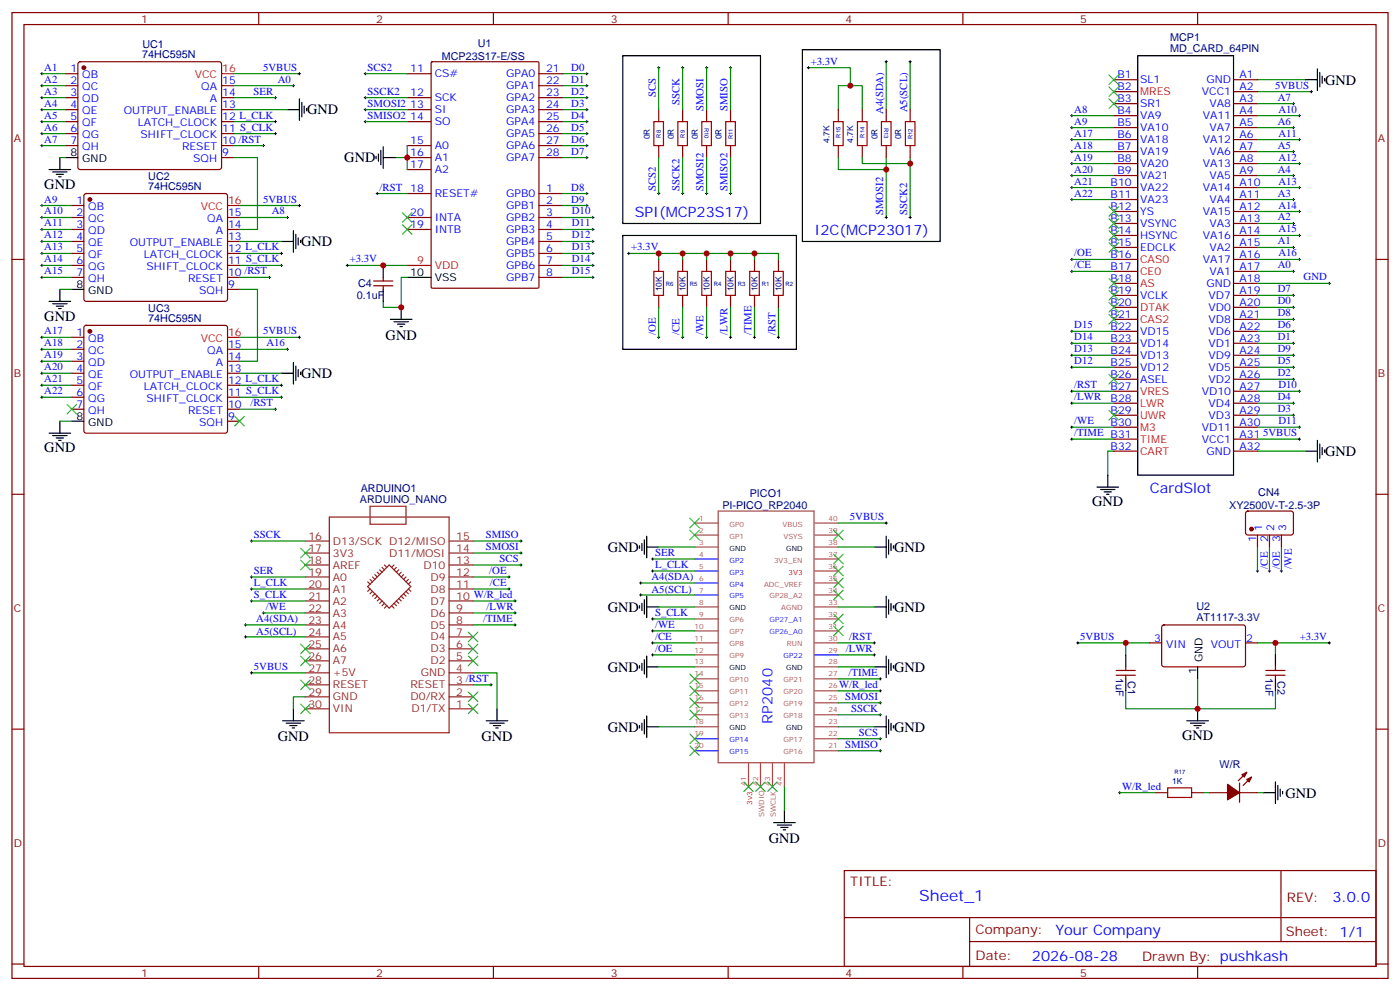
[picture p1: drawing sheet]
<svg xmlns="http://www.w3.org/2000/svg" width="412mm" height="292mm" viewBox="0 0 412 292" stroke-linecap="round" stroke-linejoin="round" font-family="sans-serif">
<defs><g id="words">
<text font-size="4.6" fill="#00f" x="270.8" y="265.3">Sheet_1</text>
<g font-size="4.2">
<text x="390.3" y="24.9">GND</text>
<text x="90.5" y="33.6">GND</text>
<text x="101.4" y="47.8">GND</text>
<text x="13.1" y="55.6">GND</text>
<text x="88.7" y="72.5">GND</text>
<text x="13.1" y="94.4">GND</text>
<text x="113.6" y="100">GND</text>
<text x="88.7" y="111.3">GND</text>
<text x="13.1" y="133.2">GND</text>
<text x="390.3" y="134.2">GND</text>
<text x="321.7" y="149">GND</text>
<text x="179" y="162.5">GND</text>
<text x="263.3" y="162.5">GND</text>
<text x="179" y="180.1">GND</text>
<text x="263.3" y="180.1">GND</text>
<text x="179" y="197.8">GND</text>
<text x="263.3" y="197.8">GND</text>
<text x="179" y="215.4">GND</text>
<text x="263.3" y="215.4">GND</text>
<text x="81.8" y="218.3">GND</text>
<text x="141.8" y="218.3">GND</text>
<text x="348.2" y="217.8">GND</text>
<text x="378.7" y="235">GND</text>
<text x="226.5" y="248.3">GND</text>
</g>
<g font-size="4.2" fill="#00f">
<text x="187" y="64">SPI(MCP23S17)</text>
<text x="239.9" y="69.3">I2C(MCP23017)</text>
<text x="338.7" y="145.2">CardSlot</text>
<text x="392.5" y="265.6">3.0.0</text>
<text x="310.9" y="275.1">Your Company</text>
<text x="304" y="282.9">2026-08-28</text>
</g>
<text font-size="4.2" fill="#03f" x="227.6" y="213" transform="rotate(-90 227.6 213)">RP2040</text>
<g font-size="3.9" fill="#800">
<text x="250.5" y="260.9">TITLE:</text>
<text x="379.1" y="265.6">REV:</text>
<text x="287.4" y="275.1">Company:</text>
<text x="378.7" y="275.7">Sheet: 1/1</text>
<text x="287.4" y="282.8">Date:</text>
<text x="336.4" y="282.8">Drawn By: pushkash</text>
</g>
<g font-size="3.2" fill="#800">
<text x="41.6" y="6.7">1</text>
<text x="110.8" y="6.7">2</text>
<text x="179.9" y="6.7">3</text>
<text x="249.1" y="6.7">4</text>
<text x="318.2" y="6.7">5</text>
<text x="4.1" y="41.8">A</text>
<text x="405.9" y="41.8">A</text>
<text x="4.1" y="110.9">B</text>
<text x="405.9" y="110.9">B</text>
<text x="4.1" y="180.1">C</text>
<text x="405.9" y="180.1">C</text>
<text x="4.1" y="249.2">D</text>
<text x="405.9" y="249.2">D</text>
<text x="41.6" y="287.5">1</text>
<text x="110.8" y="287.5">2</text>
<text x="179.9" y="287.5">3</text>
<text x="249.1" y="287.5">4</text>
<text x="318.2" y="287.5">5</text>
</g>
<g font-size="3.2" fill="#000080">
<text x="41.9" y="17.1">74HC595N</text>
<text x="41.9" y="14.1">UC1</text>
<text x="130.1" y="17.5">MCP23S17-E/SS</text>
<text x="140.8" y="13.9">U1</text>
<text x="344.7" y="15.3">MD_CARD_64PIN</text>
<text x="344.7" y="12.1">MCP1</text>
<text x="43.7" y="52.9">UC2</text>
<text x="43.7" y="55.9">74HC595N</text>
<text x="105.1" y="88.1">0.1uF</text>
<text x="105.5" y="84.6">C4</text>
<text x="43.7" y="94.7">74HC595N</text>
<text x="43.7" y="91.7">UC3</text>
<text x="106" y="148">ARDUINO_NANO</text>
<text x="106.3" y="144.8">ARDUINO1</text>
<text x="212.8" y="149.8">PI-PICO_RP2040</text>
<text x="220.8" y="146.3">PICO1</text>
<text x="362.1" y="149.8">XY2500V-T-2.5-3P</text>
<text x="370.7" y="146.1">CN4</text>
<text x="352.4" y="179.6">U2</text>
<text x="352.4" y="182.9">AT1117-3.3V</text>
<text x="328.7" y="199.6" transform="rotate(90 328.7 199.6)">1uF</text>
<text x="332.2" y="200.5" transform="rotate(90 332.2 200.5)">C1</text>
<text x="372.8" y="199.6" transform="rotate(90 372.8 199.6)">1uF</text>
<text x="376.3" y="200.5" transform="rotate(90 376.3 200.5)">C2</text>
<text x="359.3" y="226">W/R</text>
</g>
<g font-size="3.2" fill="#00f">
<text x="13.1" y="20.8">A1</text>
<text x="20.7" y="21.3">1</text>
<text x="24.2" y="23.1">QB</text>
<text x="77.5" y="20.8">5VBUS</text>
<text x="108.3" y="20.8">SCS2</text>
<text x="120.9" y="21.3">11</text>
<text x="128.1" y="22.8">CS#</text>
<text x="149.1" y="22.8">GPA0</text>
<text x="160.9" y="21.3">21</text>
<text x="168.3" y="20.8">D0</text>
<text x="238.8" y="19.1">+3.3V</text>
<text x="329.2" y="23.1">B1</text>
<text x="365.1" y="23.1">A1</text>
<text x="13.1" y="24.3">A2</text>
<text x="13.1" y="27.9">A3</text>
<text x="20.7" y="24.9">2</text>
<text x="20.7" y="28.4">3</text>
<text x="24.2" y="26.6">QC</text>
<text x="59.3" y="26.6">QA</text>
<text x="65.4" y="28.4">14</text>
<text x="65.4" y="24.9">15</text>
<text x="74.7" y="27.9">SER</text>
<text x="81.9" y="24.3">A0</text>
<text x="108.3" y="27.9">SSCK2</text>
<text x="120.9" y="28.4">12</text>
<text x="128.1" y="29.8">SCK</text>
<text x="149.1" y="26.3">GPA1</text>
<text x="149.1" y="29.8">GPA2</text>
<text x="160.9" y="24.9">22</text>
<text x="160.9" y="28.4">23</text>
<text x="168.3" y="24.3">D1</text>
<text x="168.3" y="27.9">D2</text>
<text x="193.1" y="28.7" transform="rotate(-90 193.1 28.7)">SCS</text>
<text x="329.2" y="26.6">B2</text>
<text x="335.8" y="24.5">SL1</text>
<text x="354" y="28">VCC1</text>
<text x="355.4" y="24.5">GND</text>
<text x="365.1" y="26.6">A2</text>
<text x="375.6" y="26.1">5VBUS</text>
<text x="376.4" y="29.6">A7</text>
<text x="13.1" y="31.4">A4</text>
<text x="13.1" y="34.9">A5</text>
<text x="20.7" y="31.9">4</text>
<text x="20.7" y="35.5">5</text>
<text x="24.2" y="30.2">QD</text>
<text x="24.2" y="33.7">QE</text>
<text x="36.5" y="33.7">OUTPUT_ENABLE</text>
<text x="61.8" y="30.2">A</text>
<text x="65.4" y="35.5">12 L_CLK</text>
<text x="65.4" y="31.9">13</text>
<text x="108.3" y="31.4">SMOSI2</text>
<text x="108.3" y="34.9">SMISO2</text>
<text x="120.9" y="31.9">13</text>
<text x="120.9" y="35.5">14</text>
<text x="128.1" y="33.3">SI</text>
<text x="149.1" y="33.3">GPA3</text>
<text x="160.9" y="31.9">24</text>
<text x="160.9" y="35.5">25</text>
<text x="168.3" y="31.4">D3</text>
<text x="168.3" y="34.9">D4</text>
<text x="200.2" y="31" transform="rotate(-90 200.2 31)">SSCK</text>
<text x="207.3" y="32.8" transform="rotate(-90 207.3 32.8)">SMOSI</text>
<text x="214.3" y="32.8" transform="rotate(-90 214.3 32.8)">SMISO</text>
<text x="260.2" y="33.6" transform="rotate(-90 260.2 33.6)">A4(SDA)</text>
<text x="267.2" y="33.1" transform="rotate(-90 267.2 33.1)">A5(SCL)</text>
<text x="316.4" y="33.2">A8</text>
<text x="329.2" y="30.2">B3</text>
<text x="329.2" y="33.7">B4</text>
<text x="335.8" y="31.6">SR1</text>
<text x="335.8" y="35.1">VA9</text>
<text x="354.3" y="35.1">VA11</text>
<text x="356.3" y="31.6">VA8</text>
<text x="365.1" y="33.7">A4</text>
<text x="365.1" y="30.2">A3</text>
<text x="376.6" y="33.2">A10</text>
<text x="13.1" y="38.5">A6</text>
<text x="13.1" y="42">A7</text>
<text x="20.7" y="39">6</text>
<text x="24.2" y="37.2">QF</text>
<text x="24.2" y="40.7">QG</text>
<text x="40.6" y="37.2">LATCH_CLOCK</text>
<text x="41.4" y="40.7">SHIFT_CLOCK</text>
<text x="65.4" y="39">11 S_CLK</text>
<text x="128.1" y="36.9">SO</text>
<text x="149.1" y="36.9">GPA4</text>
<text x="149.1" y="40.4">GPA5</text>
<text x="160.9" y="39">26</text>
<text x="168.3" y="38.5">D5</text>
<text x="168.3" y="42">D6</text>
<text x="316.4" y="40.2">A17</text>
<text x="316.4" y="36.7">A9</text>
<text x="329.2" y="37.2">B5</text>
<text x="329.2" y="40.7">B6</text>
<text x="335.8" y="38.6">VA10</text>
<text x="356.3" y="38.6">VA7</text>
<text x="365.1" y="40.7">A6</text>
<text x="365.1" y="37.2">A5</text>
<text x="376.4" y="36.7">A6</text>
<text x="376.6" y="40.2">A11</text>
<text x="20.7" y="42.5">7</text>
<text x="24.2" y="44.3">QH</text>
<text x="53.6" y="44.3">RESET</text>
<text x="56.9" y="47.8">SQH</text>
<text x="65.4" y="46">9</text>
<text x="65.4" y="42.5">10 /RST</text>
<text x="120.9" y="42.5">15</text>
<text x="120.9" y="46">16</text>
<text x="128.1" y="43.9">A0</text>
<text x="128.1" y="47.4">A1</text>
<text x="149.1" y="43.9">GPA6</text>
<text x="149.1" y="47.4">GPA7</text>
<text x="160.9" y="42.5">27</text>
<text x="160.9" y="46">28</text>
<text x="168.3" y="45.5">D7</text>
<text x="316.4" y="47.3">A19</text>
<text x="316.4" y="43.7">A18</text>
<text x="329.2" y="44.3">B7</text>
<text x="329.2" y="47.8">B8</text>
<text x="335.8" y="42.2">VA18</text>
<text x="335.8" y="45.7">VA19</text>
<text x="354.3" y="42.2">VA12</text>
<text x="356.3" y="45.7">VA6</text>
<text x="365.1" y="47.8">A8</text>
<text x="365.1" y="44.3">A7</text>
<text x="376.4" y="43.7">A5</text>
<text x="376.6" y="47.3">A12</text>
<text x="120.9" y="49.6">17</text>
<text x="128.1" y="51">A2</text>
<text x="316.4" y="50.8">A20</text>
<text x="329.2" y="51.3">B9</text>
<text x="335.8" y="49.2">VA20</text>
<text x="335.8" y="52.7">VA21</text>
<text x="354.3" y="49.2">VA13</text>
<text x="356.3" y="52.7">VA5</text>
<text x="365.1" y="51.3">A9</text>
<text x="376.4" y="50.8">A4</text>
<text x="13.1" y="59.6">A9</text>
<text x="77.5" y="59.6">5VBUS</text>
<text x="111.8" y="56.1">/RST</text>
<text x="120.9" y="56.6">18</text>
<text x="128.1" y="58">RESET#</text>
<text x="149.1" y="58">GPB0</text>
<text x="160.9" y="56.6">1</text>
<text x="168.3" y="56.1">D8</text>
<text x="168.3" y="59.6">D9</text>
<text x="193.1" y="56.3" transform="rotate(-90 193.1 56.3)">SCS2</text>
<text x="200.2" y="56.3" transform="rotate(-90 200.2 56.3)">SSCK2</text>
<text x="207.3" y="56.3" transform="rotate(-90 207.3 56.3)">SMOSI2</text>
<text x="214.3" y="56.3" transform="rotate(-90 214.3 56.3)">SMISO2</text>
<text x="316.4" y="54.3">A21</text>
<text x="316.4" y="57.9">A22</text>
<text x="327.2" y="54.9">B10</text>
<text x="327.2" y="58.4">B11</text>
<text x="335.8" y="56.3">VA22</text>
<text x="335.8" y="59.8">VA23</text>
<text x="354.3" y="56.3">VA14</text>
<text x="356.3" y="59.8">VA4</text>
<text x="365.1" y="58.4">A11</text>
<text x="365.1" y="54.9">A10</text>
<text x="376.4" y="57.9">A3</text>
<text x="376.6" y="54.3">A13</text>
<text x="13.1" y="63.1">A10</text>
<text x="22.5" y="60.1">1</text>
<text x="22.5" y="63.7">2</text>
<text x="26" y="61.9">QB</text>
<text x="26" y="65.4">QC</text>
<text x="61.1" y="65.4">QA</text>
<text x="67.2" y="63.7">15</text>
<text x="80.1" y="63.1">A8</text>
<text x="120.9" y="63.7">20</text>
<text x="128.1" y="65.1">INTA</text>
<text x="149.1" y="61.6">GPB1</text>
<text x="149.1" y="65.1">GPB2</text>
<text x="160.9" y="60.1">2</text>
<text x="160.9" y="63.7">3</text>
<text x="168.5" y="63.1">D10</text>
<text x="260.2" y="63.3" transform="rotate(-90 260.2 63.3)">SMOSI2</text>
<text x="267.2" y="63.3" transform="rotate(-90 267.2 63.3)">SSCK2</text>
<text x="327.2" y="61.9">B12</text>
<text x="327.2" y="65.4">B13</text>
<text x="335.8" y="63.3">YS</text>
<text x="354.3" y="63.3">VA15</text>
<text x="365.1" y="65.4">A13</text>
<text x="365.1" y="61.9">A12</text>
<text x="376.4" y="64.9">A2</text>
<text x="376.6" y="61.4">A14</text>
<text x="13.1" y="70.2">A12</text>
<text x="13.1" y="66.7">A11</text>
<text x="22.5" y="67.2">3</text>
<text x="22.5" y="70.7">4</text>
<text x="26" y="69">QD</text>
<text x="63.6" y="69">A</text>
<text x="67.2" y="70.7">13</text>
<text x="67.2" y="67.2">14</text>
<text x="120.9" y="67.2">19</text>
<text x="128.1" y="68.6">INTB</text>
<text x="149.1" y="68.6">GPB3</text>
<text x="160.9" y="67.2">4</text>
<text x="160.9" y="70.7">5</text>
<text x="168.5" y="66.7">D11</text>
<text x="168.5" y="70.2">D12</text>
<text x="327.2" y="69">B14</text>
<text x="335.8" y="66.9">VSYNC</text>
<text x="335.8" y="70.4">HSYNC</text>
<text x="354.3" y="70.4">VA16</text>
<text x="356.3" y="66.9">VA3</text>
<text x="365.1" y="69">A14</text>
<text x="376.4" y="72">A1</text>
<text x="376.6" y="68.4">A15</text>
<text x="13.1" y="77.3">A14</text>
<text x="13.1" y="73.7">A13</text>
<text x="22.5" y="74.3">5</text>
<text x="22.5" y="77.8">6</text>
<text x="26" y="72.5">QE</text>
<text x="26" y="76">QF</text>
<text x="38.2" y="72.5">OUTPUT_ENABLE</text>
<text x="42.3" y="76">LATCH_CLOCK</text>
<text x="67.2" y="77.8">11 S_CLK</text>
<text x="67.2" y="74.3">12 L_CLK</text>
<text x="103" y="77.3">+3.3V</text>
<text x="149.1" y="72.1">GPB4</text>
<text x="149.1" y="75.7">GPB5</text>
<text x="160.9" y="74.3">6</text>
<text x="160.9" y="77.8">7</text>
<text x="168.5" y="73.7">D13</text>
<text x="168.5" y="77.3">D14</text>
<text x="185.9" y="73.7">+3.3V</text>
<text x="316.4" y="75.5">/OE</text>
<text x="327.2" y="72.5">B15</text>
<text x="327.2" y="76">B16</text>
<text x="335.8" y="73.9">EDCLK</text>
<text x="354.3" y="77.4">VA17</text>
<text x="356.3" y="73.9">VA2</text>
<text x="365.1" y="76">A16</text>
<text x="365.1" y="72.5">A15</text>
<text x="376.6" y="75.5">A16</text>
<text x="13.1" y="80.8">A15</text>
<text x="22.5" y="81.3">7</text>
<text x="26" y="79.6">QG</text>
<text x="26" y="83.1">QH</text>
<text x="43.1" y="79.6">SHIFT_CLOCK</text>
<text x="55.4" y="83.1">RESET</text>
<text x="67.2" y="81.3">10 /RST</text>
<text x="149.1" y="79.2">GPB6</text>
<text x="149.1" y="82.7">GPB7</text>
<text x="160.9" y="81.3">8</text>
<text x="168.5" y="80.8">D15</text>
<text x="316.4" y="79">/CE</text>
<text x="327.2" y="79.6">B17</text>
<text x="327.2" y="83.1">B18</text>
<text x="356.3" y="81">VA1</text>
<text x="365.1" y="83.1">A18</text>
<text x="365.1" y="79.6">A17</text>
<text x="376.4" y="79">A0</text>
<text x="384" y="82.6">GND</text>
<text x="58.7" y="86.6">SQH</text>
<text x="67.2" y="84.8">9</text>
<text x="327.2" y="86.6">B19</text>
<text x="335.8" y="88">VCLK</text>
<text x="355.4" y="84.5">GND</text>
<text x="356" y="88">VD7</text>
<text x="365.1" y="86.6">A19</text>
<text x="376.4" y="86.1">D7</text>
<text x="376.4" y="89.6">D0</text>
<text x="327.2" y="90.1">B20</text>
<text x="327.2" y="93.7">B21</text>
<text x="356" y="95.1">VD8</text>
<text x="356" y="91.5">VD0</text>
<text x="365.1" y="93.7">A21</text>
<text x="365.1" y="90.1">A20</text>
<text x="376.4" y="93.1">D8</text>
<text x="13.1" y="102">A18</text>
<text x="13.1" y="98.4">A17</text>
<text x="22.5" y="99">1</text>
<text x="26" y="100.7">QB</text>
<text x="77.5" y="98.4">5VBUS</text>
<text x="78.5" y="102">A16</text>
<text x="193.1" y="98.6" transform="rotate(-90 193.1 98.6)">/OE</text>
<text x="200.2" y="98.6" transform="rotate(-90 200.2 98.6)">/CE</text>
<text x="207.3" y="98.6" transform="rotate(-90 207.3 98.6)">/WE</text>
<text x="214.3" y="98.6" transform="rotate(-90 214.3 98.6)">/LWR</text>
<text x="221.4" y="98.6" transform="rotate(-90 221.4 98.6)">/TIME</text>
<text x="228.4" y="98.6" transform="rotate(-90 228.4 98.6)">/RST</text>
<text x="316.4" y="100.2">D14</text>
<text x="316.4" y="96.7">D15</text>
<text x="327.2" y="97.2">B22</text>
<text x="327.2" y="100.7">B23</text>
<text x="335.8" y="98.6">VD15</text>
<text x="356" y="98.6">VD6</text>
<text x="365.1" y="100.7">A23</text>
<text x="365.1" y="97.2">A22</text>
<text x="376.4" y="96.7">D6</text>
<text x="376.4" y="100.2">D1</text>
<text x="13.1" y="105.5">A19</text>
<text x="22.5" y="102.5">2</text>
<text x="22.5" y="106">3</text>
<text x="26" y="104.2">QC</text>
<text x="26" y="107.8">QD</text>
<text x="61.1" y="104.2">QA</text>
<text x="63.6" y="107.8">A</text>
<text x="67.2" y="106">14</text>
<text x="67.2" y="102.5">15</text>
<text x="316.4" y="107.2">D12</text>
<text x="316.4" y="103.7">D13</text>
<text x="327.2" y="104.2">B24</text>
<text x="327.2" y="107.8">B25</text>
<text x="335.8" y="102.1">VD14</text>
<text x="335.8" y="105.7">VD13</text>
<text x="356" y="105.7">VD9</text>
<text x="356" y="102.1">VD1</text>
<text x="365.1" y="107.8">A25</text>
<text x="365.1" y="104.2">A24</text>
<text x="376.4" y="103.7">D9</text>
<text x="376.4" y="107.2">D5</text>
<text x="13.1" y="112.5">A21</text>
<text x="13.1" y="109">A20</text>
<text x="22.5" y="109.5">4</text>
<text x="22.5" y="113.1">5</text>
<text x="26" y="111.3">QE</text>
<text x="38.2" y="111.3">OUTPUT_ENABLE</text>
<text x="67.2" y="113.1">12 L_CLK</text>
<text x="67.2" y="109.5">13</text>
<text x="327.2" y="111.3">B26</text>
<text x="335.8" y="109.2">VD12</text>
<text x="335.8" y="112.7">ASEL</text>
<text x="356" y="112.7">VD2</text>
<text x="356" y="109.2">VD5</text>
<text x="365.1" y="111.3">A26</text>
<text x="376.4" y="110.8">D2</text>
<text x="13.1" y="116.1">A22</text>
<text x="22.5" y="116.6">6</text>
<text x="26" y="114.8">QF</text>
<text x="26" y="118.4">QG</text>
<text x="42.3" y="114.8">LATCH_CLOCK</text>
<text x="43.1" y="118.4">SHIFT_CLOCK</text>
<text x="67.2" y="116.6">11 S_CLK</text>
<text x="73.8" y="119.6">/RST</text>
<text x="316.4" y="114.3">/RST</text>
<text x="316.4" y="117.8">/LWR</text>
<text x="327.2" y="114.8">B27</text>
<text x="327.2" y="118.4">B28</text>
<text x="354" y="116.2">VD10</text>
<text x="356" y="119.8">VD4</text>
<text x="365.1" y="118.4">A28</text>
<text x="365.1" y="114.8">A27</text>
<text x="376.4" y="117.8">D4</text>
<text x="376.6" y="114.3">D10</text>
<text x="22.5" y="120.1">7</text>
<text x="26" y="121.9">QH</text>
<text x="55.4" y="121.9">RESET</text>
<text x="58.7" y="125.4">SQH</text>
<text x="67.2" y="123.6">9</text>
<text x="67.2" y="120.1">10</text>
<text x="316.4" y="124.9">/WE</text>
<text x="327.2" y="121.9">B29</text>
<text x="327.2" y="125.4">B30</text>
<text x="356" y="123.3">VD3</text>
<text x="365.1" y="125.4">A30</text>
<text x="365.1" y="121.9">A29</text>
<text x="376.4" y="121.4">D3</text>
<text x="376.6" y="124.9">D11</text>
<text x="316.4" y="128.4">/TIME B31</text>
<text x="354" y="126.8">VD11</text>
<text x="354" y="130.4">VCC1</text>
<text x="365.1" y="128.9">A31</text>
<text x="372.1" y="128.4">5VBUS</text>
<text x="327.2" y="132.5">B32</text>
<text x="355.4" y="133.9">GND</text>
<text x="365.1" y="132.5">A32</text>
<text x="250.3" y="153.1">5VBUS</text>
<text x="74.8" y="158.4">SSCK</text>
<text x="143.1" y="161.9">SMOSI</text>
<text x="143.1" y="158.4">SMISO</text>
<text x="370.1" y="159.7" transform="rotate(-90 370.1 159.7)">1</text>
<text x="371.8" y="156.2" transform="rotate(-90 371.8 156.2)">1</text>
<text x="373.6" y="159.7" transform="rotate(-90 373.6 159.7)">2</text>
<text x="375.4" y="156.2" transform="rotate(-90 375.4 156.2)">2</text>
<text x="377.1" y="159.7" transform="rotate(-90 377.1 159.7)">3</text>
<text x="378.9" y="156.2" transform="rotate(-90 378.9 156.2)">3</text>
<text x="147.2" y="165.5">SCS</text>
<text x="193" y="167.2">L_CLK</text>
<text x="193" y="163.7">SER</text>
<text x="373.5" y="167.4" transform="rotate(-90 373.5 167.4)">/CE</text>
<text x="377" y="167.4" transform="rotate(-90 377 167.4)">/OE</text>
<text x="380.6" y="167.4" transform="rotate(-90 380.6 167.4)">/WE</text>
<text x="74.8" y="172.5">L_CLK</text>
<text x="74.8" y="169">SER</text>
<text x="144.1" y="169">/OE</text>
<text x="144.3" y="172.5">/CE</text>
<text x="191.9" y="170.7">A4(SDA)</text>
<text x="74.8" y="176">S_CLK</text>
<text x="78.3" y="179.6">/WE</text>
<text x="143.3" y="179.6">/LWR</text>
<text x="191.9" y="174.5">A5(SCL)</text>
<text x="75.5" y="183.1">A4(SDA)</text>
<text x="142.4" y="183.1">/TIME</text>
<text x="193" y="181.3">S_CLK</text>
<text x="193" y="184.9">/WE</text>
<text x="75.5" y="186.9">A5(SCL)</text>
<text x="193" y="188.4">/CE</text>
<text x="193" y="191.9">/OE</text>
<text x="249.2" y="191.9">/LWR</text>
<text x="250.2" y="188.4">/RST</text>
<text x="318.2" y="188.4">5VBUS</text>
<text x="340" y="188.9">3</text>
<text x="343.5" y="190.7">VIN</text>
<text x="356.6" y="190.7">VOUT</text>
<text x="367.1" y="188.9">2</text>
<text x="382.8" y="188.4">+3.3V</text>
<text x="74.8" y="197.2">5VBUS</text>
<text x="247.2" y="202.5">W/R_led</text>
<text x="250" y="199">/TIME</text>
<text x="248.9" y="206">SMOSI</text>
<text x="250.7" y="209.6">SSCK</text>
<text x="248.9" y="220.1">SMISO</text>
<text x="253" y="216.6">SCS</text>
<text x="330.6" y="232.5">W/R_led</text>
</g>
<g font-size="3.2" fill="#f00">
<text x="57.4" y="23.1">VCC</text>
<text x="65.4" y="21.3">16</text>
<text x="335.8" y="28">MRES</text>
<text x="59.1" y="61.9">VCC</text>
<text x="67.2" y="60.1">16</text>
<text x="122.9" y="77.8">9</text>
<text x="335.8" y="77.4">CAS0</text>
<text x="128.1" y="79.2">VDD</text>
<text x="335.8" y="81">CE0</text>
<text x="335.8" y="84.5">AS</text>
<text x="335.8" y="91.5">DTAK</text>
<text x="335.8" y="95.1">CAS2</text>
<text x="59.1" y="100.7">VCC</text>
<text x="67.2" y="99">16</text>
<text x="335.8" y="116.2">VRES</text>
<text x="335.8" y="119.8">LWR</text>
<text x="335.8" y="123.3">UWR</text>
<text x="335.8" y="126.8">M3</text>
<text x="335.8" y="130.4">TIME</text>
<text x="335.8" y="133.9">CART</text>
</g>
<g font-size="3.2">
<text x="20.7" y="46">8</text>
<text x="24.2" y="47.8">GND</text>
<text x="120.9" y="81.3">10</text>
<text x="128.1" y="82.7">VSS</text>
<text x="22.5" y="84.8">8</text>
<text x="26" y="86.6">GND</text>
<text x="22.5" y="123.6">8</text>
<text x="26" y="125.4">GND</text>
<text x="354.2" y="195" transform="rotate(-90 354.2 195)">GND</text>
<text x="352.4" y="198.5" transform="rotate(-90 352.4 198.5)">1</text>
</g>
<g font-size="3.2" fill="#8d2323">
<text x="90.9" y="158.9">16</text>
<text x="98.1" y="160.3">D13/SCK D12/MISO</text>
<text x="134.4" y="158.9">15</text>
<text x="90.9" y="166">18</text>
<text x="90.9" y="162.5">17</text>
<text x="98.1" y="167.4">AREF</text>
<text x="98.1" y="163.9">3V3</text>
<text x="114.6" y="163.9">D11/MOSI</text>
<text x="124.8" y="167.4">D10</text>
<text x="134.4" y="162.5">14</text>
<text x="134.4" y="166">13</text>
<text x="90.9" y="173">20</text>
<text x="90.9" y="169.5">19</text>
<text x="98.1" y="170.9">A0</text>
<text x="126.8" y="170.9">D9</text>
<text x="134.4" y="169.5">12</text>
<text x="134.4" y="173">11</text>
<text x="90.9" y="176.6">21</text>
<text x="98.1" y="178">A2</text>
<text x="98.1" y="174.4">A1</text>
<text x="126.8" y="174.4">D8</text>
<text x="126.8" y="178">D7</text>
<text x="134.4" y="176.6">10 W/R_led</text>
<text x="90.9" y="183.6">23</text>
<text x="90.9" y="180.1">22</text>
<text x="98.1" y="185">A4</text>
<text x="98.1" y="181.5">A3</text>
<text x="126.8" y="181.5">D6</text>
<text x="126.8" y="185">D5</text>
<text x="134.4" y="180.1">9</text>
<text x="134.4" y="183.6">8</text>
<text x="90.9" y="190.7">25</text>
<text x="90.9" y="187.1">24</text>
<text x="98.1" y="188.6">A5</text>
<text x="126.8" y="188.6">D4</text>
<text x="134.4" y="187.1">7</text>
<text x="134.4" y="190.7">6</text>
<text x="90.9" y="197.7">27</text>
<text x="90.9" y="194.2">26</text>
<text x="98.1" y="195.6">A7</text>
<text x="98.1" y="192.1">A6</text>
<text x="126.8" y="192.1">D3</text>
<text x="126.8" y="195.6">D2</text>
<text x="134.4" y="194.2">5</text>
<text x="134.4" y="197.7">4</text>
<text x="90.9" y="201.3">28</text>
<text x="98.1" y="202.7">RESET</text>
<text x="98.1" y="199.1">+5V</text>
<text x="120.9" y="202.7">RESET</text>
<text x="124" y="199.1">GND</text>
<text x="134.4" y="201.3">3 /RST</text>
<text x="90.9" y="208.3">30</text>
<text x="90.9" y="204.8">29</text>
<text x="98.1" y="209.7">VIN</text>
<text x="98.1" y="206.2">GND</text>
<text x="120.9" y="206.2">D0/RX</text>
<text x="121.2" y="209.7">D1/TX</text>
<text x="134.4" y="204.8">2</text>
<text x="134.4" y="208.3">1</text>
</g>
<g font-size="2.5" fill="#000080">
<text x="191.4" y="41" transform="rotate(-90 191.4 41)">0R</text>
<text x="198.5" y="41" transform="rotate(-90 198.5 41)">0R</text>
<text x="205.5" y="41" transform="rotate(-90 205.5 41)">0R</text>
<text x="212.6" y="41" transform="rotate(-90 212.6 41)">0R</text>
<text x="258.4" y="41" transform="rotate(-90 258.4 41)">0R</text>
<text x="265.5" y="41" transform="rotate(-90 265.5 41)">0R</text>
<text x="244.3" y="42" transform="rotate(-90 244.3 42)">4.7K</text>
<text x="251.4" y="42" transform="rotate(-90 251.4 42)">4.7K</text>
<text x="194.9" y="85.8" transform="rotate(-90 194.9 85.8)">10K</text>
<text x="202" y="85.8" transform="rotate(-90 202 85.8)">10K</text>
<text x="209" y="85.8" transform="rotate(-90 209 85.8)">10K</text>
<text x="216.1" y="85.8" transform="rotate(-90 216.1 85.8)">10K</text>
<text x="223.1" y="85.8" transform="rotate(-90 223.1 85.8)">10K</text>
<text x="230.2" y="85.8" transform="rotate(-90 230.2 85.8)">10K</text>
<text x="345.3" y="230.9">1K</text>
</g>
<g font-size="2.1" fill="#a54b4b">
<text x="205.9" y="153.3">1</text>
<text x="214.9" y="155">GP0</text>
<text x="230.5" y="155">VBUS</text>
<text x="244.1" y="153.3">40</text>
<text x="205.9" y="156.8">2</text>
<text x="205.9" y="160.3">3</text>
<text x="214.9" y="158.6">GP1</text>
<text x="230.8" y="158.6">VSYS</text>
<text x="244.1" y="160.3">38</text>
<text x="244.1" y="156.8">39</text>
<text x="205.9" y="163.9">4</text>
<text x="205.9" y="167.4">5</text>
<text x="228" y="165.6">3V3_EN</text>
<text x="244.1" y="167.4">36</text>
<text x="244.1" y="163.9">37</text>
<text x="205.9" y="170.9">6</text>
<text x="225.1" y="172.7">ADC_VREF</text>
<text x="244.1" y="170.9">35</text>
<text x="205.9" y="174.5">7</text>
<text x="205.9" y="178">8</text>
<text x="226.7" y="176.2">GP28_A2</text>
<text x="230.1" y="179.7">AGND</text>
<text x="244.1" y="178">33</text>
<text x="244.1" y="174.5">34</text>
<text x="204.6" y="185">10</text>
<text x="205.9" y="181.5">9</text>
<text x="214.9" y="183.3">GP6</text>
<text x="244.1" y="185">31</text>
<text x="244.1" y="181.5">32</text>
<text x="204.6" y="188.6">11</text>
<text x="214.9" y="186.8">GP7</text>
<text x="214.9" y="190.3">GP8</text>
<text x="231.8" y="190.3">RUN</text>
<text x="244.1" y="188.6">30</text>
<text x="204.6" y="192.1">12</text>
<text x="204.6" y="195.6">13</text>
<text x="214.9" y="193.8">GP9</text>
<text x="244.1" y="195.6">28</text>
<text x="244.1" y="192.1">29</text>
<text x="204.6" y="199.2">14</text>
<text x="204.6" y="202.7">15</text>
<text x="214.9" y="200.9">GP10</text>
<text x="230.8" y="200.9">GP21</text>
<text x="244.1" y="202.7">26</text>
<text x="244.1" y="199.2">27</text>
<text x="204.6" y="206.2">16</text>
<text x="204.6" y="209.7">17</text>
<text x="214.9" y="204.4">GP11</text>
<text x="214.9" y="207.9">GP12</text>
<text x="230.8" y="207.9">GP19</text>
<text x="230.8" y="204.4">GP20</text>
<text x="244.1" y="209.7">24</text>
<text x="244.1" y="206.2">25</text>
<text x="204.6" y="213.3">18</text>
<text x="214.9" y="211.5">GP13</text>
<text x="230.8" y="211.5">GP18</text>
<text x="244.1" y="213.3">23</text>
<text x="204.6" y="216.8">19</text>
<text x="204.6" y="220.3">20</text>
<text x="230.8" y="218.5">GP17</text>
<text x="244.1" y="220.3">21</text>
<text x="244.1" y="216.8">22</text>
<text x="230.8" y="222.1">GP16</text>
<text x="219.8" y="231.4" transform="rotate(-90 219.8 231.4)">41</text>
<text x="223.3" y="231.4" transform="rotate(-90 223.3 231.4)">42</text>
<text x="226.8" y="231.4" transform="rotate(-90 226.8 231.4)">43</text>
<text x="230.4" y="231.4" transform="rotate(-90 230.4 231.4)">44</text>
<text x="225.1" y="240.5" transform="rotate(-90 225.1 240.5)">SWDIO</text>
<text x="228.6" y="240.5" transform="rotate(-90 228.6 240.5)">SWCLK</text>
</g>
<g font-size="2.1">
<text x="214.9" y="162.1">GND</text>
<text x="231.6" y="162.1">GND</text>
<text x="214.9" y="179.7">GND</text>
<text x="214.9" y="197.4">GND</text>
<text x="231.6" y="197.4">GND</text>
<text x="214.9" y="215">GND</text>
<text x="231.6" y="215">GND</text>
</g>
<g font-size="2.1" fill="#00f">
<text x="214.9" y="165.6">GP2</text>
<text x="214.9" y="169.1">GP3</text>
<text x="214.9" y="172.7">GP4</text>
<text x="214.9" y="176.2">GP5</text>
<text x="230.8" y="193.8">GP22</text>
<text x="214.9" y="218.5">GP14</text>
<text x="214.9" y="222.1">GP15</text>
</g>
<g font-size="2.1" fill="#f00">
<text x="232.3" y="169.1">3V3</text>
<text x="221.5" y="236.9" transform="rotate(-90 221.5 236.9)">3v3</text>
</g>
<g font-size="2.1" fill="#03f">
<text x="226.7" y="183.3">GP27_A1</text>
<text x="226.7" y="186.8">GP26_A0</text>
</g>
<g font-size="1.8" fill="#000080">
<text x="194.7" y="40.5" transform="rotate(-90 194.7 40.5)">R8</text>
<text x="201.7" y="40.5" transform="rotate(-90 201.7 40.5)">R9</text>
<text x="207.5" y="37.6" transform="rotate(90 207.5 37.6)">R10</text>
<text x="215.8" y="41" transform="rotate(-90 215.8 41)">R11</text>
<text x="247.6" y="40.5" transform="rotate(-90 247.6 40.5)">R15</text>
<text x="254.7" y="40.5" transform="rotate(-90 254.7 40.5)">R14</text>
<text x="260.4" y="37.6" transform="rotate(90 260.4 37.6)">R13</text>
<text x="268.8" y="41" transform="rotate(-90 268.8 41)">R12</text>
<text x="196.1" y="84.1">R6</text>
<text x="203.2" y="84.1">R5</text>
<text x="210.3" y="84.1">R4</text>
<text x="217.3" y="84.1">R3</text>
<text x="224.4" y="84.1">R1</text>
<text x="231.4" y="84.1">R2</text>
<text x="346" y="227.8">R17</text>
</g>
</g></defs>
<g fill="none" stroke="#870000" stroke-width=".35">
<path d="M3.5 3.7h405.4v284.3h-405.4zM7.1 7.2h398.2v277.3h-398.2zM23.2 18.4l.4-.2h41l.5 .2 .2 .5-.1 30.6-.6 .4h-41.2l-.5-.7v-30.3zM76.2 3.7v3.5M127.1 18.3l.3-.1h31l.3 .1v66.2l-.1 .3h-31.2l-.4-.1zM145.3 3.7v3.5M214.5 3.7v3.5M283.6 3.7v3.5M352.8 3.7v3.5M19.4 21.7h3.5M19.4 25.2h3.5M19.4 28.8h3.5"/>
<path d="M19.4 32.3h3.5M19.4 35.8h3.5M19.4 39.3h3.5M65.3 25.2h3.5M65.3 28.8h3.5M65.3 32.3h3.5M65.3 35.8h3.5M65.3 39.3h3.5M119.9 21.7h7.1M119.9 28.8h7.1M119.9 32.3h7.1M119.9 35.8h7.1"/>
<path d="M158.7 21.7h7.1M158.7 25.2h7.1M158.7 28.8h7.1M158.7 32.3h7.1M158.7 35.8h7.1M158.7 39.3h7.1M194 32.3v3.5M201.1 32.3v3.5M208.1 32.3v3.5M215.2 32.3v3.5M246.9 32.3v3.5M254 32.3v3.5"/>
<path d="M261.1 32.3v3.5M268.1 32.3v3.5M328.1 23.5h7M328.1 27h7M328.1 30.5h7M328.1 34h7M328.1 37.6h7M363.4 23.5h7M363.4 27h7M363.4 30.5h7M363.4 34h7M363.4 37.6h7"/>
<path d="M19.4 42.9h3.5M24.9 57.2l.5-.2h40.9l.5 .2 .2 .5v30.6l-.7 .4h-41.2l-.4-.7v-30.3zM65.3 42.9h3.5M65.3 46.4h3.5M119.9 42.9h7.1M119.9 46.4h7.1M119.9 57h7.1M119.9 49.9h7.1M158.7 42.9h7.1M158.7 46.4h7.1M158.7 57h7.1M194 42.9v3.5"/>
<path d="M201.1 42.9v3.5M208.1 42.9v3.5M215.2 42.9v3.5M246.9 42.9v3.5M254 42.9v3.5M261.1 42.9v3.5M268.1 42.9v3.5M328.1 41.1h7M328.1 44.6h7M328.1 48.2h7M328.1 51.7h7M328.1 55.2h7"/>
<path d="M328.1 58.7h7M363.4 41.1h7M363.4 44.6h7M363.4 48.2h7M363.4 51.7h7M363.4 55.2h7M363.4 58.7h7M3.5 76.4h3.6M21.2 60.5h3.5M21.2 64h3.5M21.2 67.6h3.5M21.2 71.1h3.5"/>
<path d="M21.2 74.6h3.5M21.2 78.1h3.5M67 64h3.6M67 67.6h3.6M67 71.1h3.6M67 74.6h3.6M67 78.1h3.6M119.9 64h7.1M119.9 67.6h7.1M158.7 60.5h7.1M158.7 64h7.1M158.7 67.6h7.1"/>
<path d="M158.7 71.1h7.1M158.7 74.6h7.1M158.7 78.1h7.1M194 76.4v3.5M201.1 76.4v3.5M208.1 76.4v3.5M215.2 76.4v3.5M222.2 76.4v3.5M229.3 76.4v3.5M328.1 76.4h7M328.1 62.3h7M328.1 65.8h7"/>
<path d="M328.1 69.3h7M328.1 72.8h7M328.1 79.9h7M363.4 76.4h7M363.4 62.3h7M363.4 65.8h7M363.4 69.3h7M363.4 72.8h7M363.4 79.9h7M405.3 76.4h3.6M21.2 81.7h3.5M21.2 99.3h3.5"/>
<path d="M24.9 96l.5-.2h40.9l.5 .2 .2 .5v30.6l-.7 .4h-41.2l-.4-.7v-30.3zM67 81.7h3.6M67 85.2h3.6M110.1 82.7h5.6M110.1 84.1h5.6M112.9 81.7v1M112.9 84.1v1.1M158.7 81.7h7.1M194 87v3.5M201.1 87v3.5M208.1 87v3.5M215.2 87v3.5"/>
<path d="M222.2 87v3.5M229.3 87v3.5M328.1 83.4h7M328.1 87h7M328.1 90.5h7M328.1 94h7M328.1 97.5h7M363.4 83.4h7M363.4 87h7M363.4 90.5h7M363.4 94h7M363.4 97.5h7"/>
<path d="M21.2 102.8h3.5M21.2 106.4h3.5M21.2 109.9h3.5M21.2 113.4h3.5M21.2 116.9h3.5M67 102.8h3.6M67 106.4h3.6M67 109.9h3.6M67 113.4h3.6M67 116.9h3.6M328.1 101.1h7M328.1 104.6h7"/>
<path d="M328.1 108.1h7M328.1 111.7h7M328.1 115.2h7M328.1 118.7h7M363.4 101.1h7M363.4 104.6h7M363.4 108.1h7M363.4 111.7h7M363.4 115.2h7M363.4 118.7h7M21.2 120.5h3.5M67 120.5h3.6"/>
<path d="M67 124h3.6M328.1 122.2h7M328.1 125.8h7M328.1 129.3h7M328.1 132.8h7M363.4 122.2h7M363.4 125.8h7M363.4 129.3h7M363.4 132.8h7M3.5 145.5h3.6M367.1 150.7l.5-.2h13l.4 .7-.1 5.9-.6 .4-13-.1-.4-.6v-5.6zM370.4 157.5v3.5"/>
<path d="M373.9 157.5v3.5M377.5 157.5v3.5M405.3 145.5h3.6M328.8 198.8h5.6M328.8 197.4h5.6M331.6 196.3v1.1M331.6 198.8v1M338.7 189.3h3.5M342.4 184.2l.5-.2h23.6l.4 .7-.1 11.2-.6 .4h-23.6l-.4-.7v-10.9zM366.9 189.3h3.5M372.9 198.8h5.6M372.9 197.4h5.6"/>
<path d="M375.7 196.3v1.1M375.7 198.8v1M3.5 214.7h3.6M405.3 214.7h3.6M340.4 233.4h3.6M351 233.4h3.5M356.3 233.4h5.3M365.1 233.4h5.3M365.1 230.5v5.7M367.2 227.4l-2.4 2.4M368.7 228.8l-2.5 2.4M248.7 256.3h156.6v28.2h-156.6z"/>
<path d="M377.3 256.3v20.9M248.7 270.1h156.5M285.6 277.2h119.6M285.6 270.1v14.2M3.5 283.8h3.6M76.2 284.5v3.5M145.3 284.5v3.5M214.5 284.5v3.5M283.6 284.5v3.5M352.8 284.5v3.5M405.3 283.8h3.6"/>
</g>
<g fill="none" stroke="#8c2424" stroke-width=".35">
<path d="M90 159.3h7M97 152.2h35.3v63.5h-35.3zM109 149h10.6v5.3h-10.6zM132.3 159.3h7M90 162.8h7M90 166.3h7M90 169.9h7M90 173.4h7M90 176.9h7M108.3 172.7l6.4-6.4 6.3 6.4-6.3 6.3zM108.3 171.3l.7 .7M109 170.6l.7 .7"/>
<path d="M109 173.4l-.7 .7M109.7 169.9l.7 .7M109.7 174.1l-.7 .7M110.4 169.2l.7 .7M110.4 174.8l-.7 .7M111.1 168.5l.7 .7M111.1 175.5l-.7 .7M111.8 167.7l.7 .8M111.8 176.2l-.7 .7M112.5 167l.7 .7M112.5 176.9l-.7 .7M113.2 166.3l.7 .7"/>
<path d="M113.2 177.6l-.7 .7M113.9 178.3l-.7 .7M115.4 178.3l.7 .7M116.1 177.6l.7 .7M116.1 166.3l-.7 .7M116.8 176.9l.7 .7M116.8 167l-.7 .7M117.5 176.2l.7 .7M117.5 167.7l-.7 .8M118.2 175.5l.7 .7M118.2 168.5l-.7 .7M118.9 174.8l.7 .7"/>
<path d="M118.9 169.2l-.7 .7M119.6 174.1l.7 .7M119.6 169.9l-.7 .7M120.3 173.4l.7 .7M120.3 170.6l-.7 .7M121 171.3l-.7 .7M132.3 162.8h7M132.3 166.3h7M132.3 169.9h7M132.3 173.4h7M132.3 176.9h7M90 180.4h7"/>
<path d="M90 184h7M90 187.5h7M90 191h7M90 194.6h7M90 198.1h7M132.3 180.4h7M132.3 184h7M132.3 187.5h7M132.3 191h7M132.3 194.6h7M132.3 198.1h7M90 201.6h7"/>
<path d="M90 205.1h7M90 208.7h7M132.3 201.6h7M132.3 205.1h7M132.3 208.7h7"/>
</g>
<g fill="none" stroke="#000" stroke-width=".29">
<path d="M193.7 19.9h.7M194 19.6v.7M200.7 19.9h.7M201.1 19.6v.7M207.8 19.9h.7M208.1 19.6v.7M214.8 19.9h.7M215.2 19.6v.7M237.8 19.9h.7M238.1 19.6v.7M260.7 18.2h.7M261.1 17.8v.7"/>
<path d="M267.8 18.2h.7M268.1 17.8v.7M12 39.3h.7M12 35.8h.7M12 28.8h.7M12 32.3h.7M12 21.7h.7M12 25.2h.7M12.3 21.3v.7M12.3 24.9v.7M12.3 28.4v.7M12.3 31.9v.7"/>
<path d="M12.3 35.5v.7M12.3 39v.7M80.8 39.3h.7M80.8 35.8h.7M80.8 28.8h.7M81.1 28.4v.7M81.1 35.5v.7M81.1 39v.7M86.1 25.2h.7M86.4 24.9v.7M87.8 21.7h.7M88.2 21.3v.7"/>
<path d="M107.2 35.8h.7M107.2 28.8h.7M107.2 32.3h.7M107.2 21.7h.7M107.6 21.3v.7M107.6 28.4v.7M107.6 31.9v.7M107.6 35.5v.7M172.5 39.3h.7M172.5 35.8h.7M172.5 28.8h.7M172.5 32.3h.7"/>
<path d="M172.5 21.7h.7M172.5 25.2h.7M172.9 21.3v.7M172.9 24.9v.7M172.9 28.4v.7M172.9 31.9v.7M172.9 35.5v.7M172.9 39v.7M315.4 37.6h.7M315.4 34h.7M315.7 33.7v.7M315.7 37.2v.7"/>
<path d="M380.6 37.6h.8M380.6 30.5h.8M381 30.2v.7M381 37.2v.7M382.4 34h.7M382.8 33.7v.7M385.9 27h.7M386.3 26.6v.7M12 42.9h.7M12.3 42.5v.7M77.3 42.9h.7M77.6 42.5v.7"/>
<path d="M110.8 57h.7M111.1 56.6v.7M172.5 42.9h.7M172.5 46.4h.7M172.5 57h.7M172.9 42.5v.7M172.9 46v.7M172.9 56.6v.7M193.7 57h.7M194 56.6v.7M200.7 57h.7M201.1 56.6v.7"/>
<path d="M207.8 57h.7M208.1 56.6v.7M214.8 57h.7M215.2 56.6v.7M315.4 51.7h.7M315.4 55.2h.7M315.4 48.2h.7M315.4 44.6h.7M315.4 41.1h.7M315.4 58.7h.7M315.7 40.7v.8M315.7 44.3v.7"/>
<path d="M315.7 47.8v.7M315.7 51.3v.7M315.7 54.9v.7M315.7 58.4v.7M380.6 51.7h.8M380.6 44.6h.8M380.6 58.7h.8M381 44.3v.7M381 51.3v.7M381 58.4v.7M382.4 55.2h.7M382.4 48.2h.7"/>
<path d="M382.4 41.1h.7M382.8 40.7v.8M382.8 47.8v.7M382.8 54.9v.7M12 78.1h.7M12 74.6h.7M12 60.5h.7M12 64h.7M12 67.6h.7M12 71.1h.7M12.3 60.1v.8M12.3 63.7v.7"/>
<path d="M12.3 67.2v.7M12.3 70.7v.7M12.3 74.3v.7M12.3 77.8v.7M82.5 78.1h.8M82.5 74.6h.8M82.9 74.3v.7M82.9 77.8v.7M84.3 64h.7M84.7 63.7v.7M87.8 60.5h.7M88.2 60.1v.8"/>
<path d="M102 78.1h.7M102.3 77.8v.7M172.5 60.5h.7M172.9 60.1v.8M174.3 78.1h.7M174.3 74.6h.7M174.3 64h.7M174.3 67.6h.7M174.3 71.1h.7M174.6 63.7v.7M174.6 67.2v.7M174.6 70.7v.7"/>
<path d="M174.6 74.3v.7M174.6 77.8v.7M184.9 74.6h.7M185.2 74.3v.7M260.7 64h.7M261.1 63.7v.7M267.8 64h.7M268.1 63.7v.7M315.4 79.9h.7M315.4 76.4h.7M315.7 76v.7M315.7 79.6v.7"/>
<path d="M380.6 79.9h.8M380.6 65.8h.8M380.6 72.8h.8M381 65.4v.7M381 72.5v.7M381 79.6v.7M382.4 76.4h.7M382.4 62.3h.7M382.4 69.3h.7M382.8 61.9v.7M382.8 69v.7M382.8 76v.7"/>
<path d="M12 81.7h.7M12 99.3h.7M12.3 81.3v.7M12.3 99v.7M79 81.7h.7M79.4 81.3v.7M87.8 99.3h.7M88.2 99v.7M174.3 81.7h.7M174.6 81.3v.7M193.7 99.3h.7M194 99v.7"/>
<path d="M200.7 99.3h.7M201.1 99v.7M207.8 99.3h.7M208.1 99v.7M214.8 99.3h.7M215.2 99v.7M221.9 99.3h.7M222.2 99v.7M229 99.3h.7M229.3 99v.7M315.4 97.5h.7M315.7 97.2v.7"/>
<path d="M380.6 97.5h.8M380.6 87h.8M380.6 90.5h.8M380.6 94h.8M381 86.6v.7M381 90.1v.7M381 93.7v.7M381 97.2v.7M391.2 83.4h.7M391.6 83.1v.7M12 116.9h.7M12 113.4h.7"/>
<path d="M12 109.9h.7M12 106.4h.7M12 102.8h.7M12.3 102.5v.7M12.3 106v.7M12.3 109.5v.7M12.3 113.1v.7M12.3 116.6v.7M82.5 116.9h.8M82.5 113.4h.8M82.9 113.1v.7M82.9 116.6v.7"/>
<path d="M84.3 102.8h.7M84.7 102.5v.7M315.4 115.2h.7M315.4 108.1h.7M315.4 104.6h.7M315.4 101.1h.7M315.4 118.7h.7M315.7 100.7v.7M315.7 104.2v.8M315.7 107.8v.7M315.7 114.8v.7M315.7 118.4v.7"/>
<path d="M380.6 108.1h.8M380.6 104.6h.8M380.6 101.1h.8M380.6 111.7h.8M380.6 118.7h.8M381 100.7v.7M381 104.2v.8M381 107.8v.7M381 111.3v.7M381 118.4v.7M382.4 115.2h.7M382.8 114.8v.7"/>
<path d="M80.8 120.5h.7M81.1 120.1v.7M315.4 125.8h.7M315.4 129.3h.7M315.7 125.4v.7M315.7 128.9v.7M380.6 122.2h.8M381 121.9v.7M382.4 125.8h.7M382.4 129.3h.7M382.8 125.4v.7M382.8 128.9v.7"/>
<path d="M73.7 159.3h.7M74.1 158.9v.7M153.1 159.3h.7M153.5 158.9v.7M260.7 154h.7M261.1 153.6v.7M73.7 173.4h.7M73.7 169.9h.7M73.7 176.9h.7M74.1 169.5v.7M74.1 173v.7M74.1 176.6v.7"/>
<path d="M149.6 173.4h.7M149.6 169.9h.7M149.9 169.5v.7M149.9 173v.7M151.3 176.9h.7M151.7 176.6v.7M153.1 162.8h.7M153.1 166.3h.7M153.5 162.5v.7M153.5 166v.7M188.4 171.6h.7M188.4 175.2h.7"/>
<path d="M188.7 171.3v.7M188.7 174.8v.7M191.9 168.1h.7M191.9 164.6h.7M192.3 164.2v.7M192.3 167.7v.8M370.1 168.1h.7M370.4 167.7v.8M373.6 168.1h.7M373.9 167.7v.8M377.1 168.1h.7M377.5 167.7v.8"/>
<path d="M72 184h.7M72 187.5h.7M72.3 183.6v.7M72.3 187.1v.8M73.7 198.1h.7M74.1 197.7v.7M77.3 180.4h.7M77.6 180.1v.7M151.3 180.4h.7M151.3 184h.7M151.7 180.1v.7M151.7 183.6v.7"/>
<path d="M191.9 182.2h.7M191.9 189.3h.7M191.9 192.8h.7M191.9 185.7h.7M192.3 181.9v.7M192.3 185.4v.7M192.3 188.9v.7M192.3 192.4v.7M257.2 189.3h.7M257.2 192.8h.7M257.5 188.9v.7M257.5 192.4v.7"/>
<path d="M258.9 199.8h.7M259.3 199.5v.7M317.1 189.3h.8M317.5 188.9v.7M391.2 189.3h.7M391.6 188.9v.7M144.3 201.6h.7M144.6 201.3v.7M258.9 217.5h.7M258.9 206.9h.7M258.9 210.4h.7M258.9 203.4h.7"/>
<path d="M259.3 203v.7M259.3 206.6v.7M259.3 210.1v.7M259.3 217.1v.7M258.9 221h.7M259.3 220.7v.7M329.5 233.4h.7M329.8 233v.7"/>
</g>
<g fill="none" stroke="#008700" stroke-width=".35">
<path d="M194 19.9v12.4M201.1 19.9v12.4M208.1 19.9v12.4M215.2 19.9v12.4M238.1 19.9h12.4v5.3M261.1 18.2v14.1M268.1 18.2v14.1M12.3 39.3h7.1M12.3 35.8h7.1M12.3 28.8h7.1M12.3 32.3h7.1M12.3 21.7h7.1"/>
<path d="M12.3 25.2h7.1M68.8 39.3h12.3M68.8 35.8h12.3M68.8 28.8h12.3M68.8 32.3h15.9M68.8 21.7h19.4M68.8 25.2h17.6M107.6 35.8h12.3M107.6 28.8h12.3M107.6 32.3h12.3M107.6 21.7h12.3M165.8 39.3h7.1"/>
<path d="M165.8 35.8h7.1M165.8 28.8h7.1M165.8 32.3h7.1M165.8 21.7h7.1M165.8 25.2h7.1M246.9 32.3v-7.1h7.1v7.1M315.7 37.6h12.4M315.7 34h12.4M370.4 27h15.9M370.4 23.5h14.1M370.4 37.6h10.6M370.4 34h12.4"/>
<path d="M370.4 30.5h10.6M12.3 42.9h7.1M17.6 46.4h1.8M68.8 46.4h7v21.2h-5.2M68.8 42.9h8.8M111.1 57h8.8M116.4 46.4h3.5M119.9 42.9v7M165.8 46.4h7.1M165.8 57h7.1M165.8 42.9h7.1M194 46.4v10.6"/>
<path d="M201.1 46.4v10.6M208.1 46.4v10.6M215.2 46.4v10.6M246.9 46.4v3.5h14.2M254 46.4v1.8h14.1M261.1 46.4v17.6M268.1 46.4v17.6M315.7 51.7h12.4M315.7 55.2h12.4M315.7 48.2h12.4M315.7 44.6h12.4M315.7 41.1h12.4"/>
<path d="M315.7 58.7h12.4M370.4 51.7h10.6M370.4 55.2h12.4M370.4 48.2h12.4M370.4 44.6h10.6M370.4 41.1h12.4M370.4 58.7h10.6M12.3 78.1h8.9M12.3 74.6h8.9M12.3 60.5h8.9M12.3 64h8.9M12.3 67.6h8.9"/>
<path d="M12.3 71.1h8.9M70.6 78.1h12.3M70.6 74.6h12.3M70.6 60.5h17.6M70.6 64h14.1M70.6 71.1h12.3M102.3 78.1h17.6M165.8 78.1h8.8M165.8 74.6h8.8M165.8 60.5h7.1M165.8 64h8.8M165.8 67.6h8.8"/>
<path d="M165.8 71.1h8.8M185.2 74.6h30M194 74.6v1.8M201.1 74.6v1.8M208.1 74.6v1.8M215.2 76.4v-1.8h7v1.8M222.2 74.6h7.1v1.8M315.7 79.9h12.4M315.7 76.4h12.4M370.4 79.9h10.6M370.4 76.4h12.4M370.4 62.3h12.4"/>
<path d="M370.4 65.8h10.6M370.4 69.3h12.4M370.4 72.8h10.6M12.3 81.7h8.9M12.3 99.3h8.9M17.6 85.2h3.6M70.6 85.2h5.2v21.2h-5.2M70.6 81.7h8.8M70.6 99.3h17.6M119.9 81.7h-1.7v8.8h-5.3v-1.8M165.8 81.7h8.8M194 90.5v8.8"/>
<path d="M201.1 90.5v8.8M208.1 90.5v8.8M215.2 90.5v8.8M222.2 90.5v8.8M229.3 90.5v8.8M315.7 97.5h12.4M370.4 97.5h10.6M370.4 83.4h21.2M370.4 87h10.6M370.4 90.5h10.6M370.4 94h10.6M12.3 116.9h8.9"/>
<path d="M12.3 113.4h8.9M12.3 109.9h8.9M12.3 106.4h8.9M12.3 102.8h8.9M70.6 116.9h12.3M70.6 113.4h12.3M70.6 109.9h12.3M70.6 102.8h14.1M315.7 115.2h12.4M315.7 108.1h12.4M315.7 104.6h12.4M315.7 101.1h12.4"/>
<path d="M315.7 118.7h12.4M370.4 115.2h12.4M370.4 108.1h10.6M370.4 104.6h10.6M370.4 101.1h10.6M370.4 111.7h10.6M370.4 118.7h10.6M17.6 124h3.6M70.6 120.5h10.5M315.7 125.8h12.4M315.7 129.3h12.4M328.1 132.8h-1.8v7.1"/>
<path d="M370.4 132.8h14.1M370.4 122.2h10.6M370.4 125.8h12.4M370.4 129.3h12.4M74.1 159.3h15.9M139.3 159.3h14.2M246.9 154h14.2M74.1 173.4h15.9M74.1 169.9h15.9M74.1 176.9h15.9M139.3 173.4h10.6M139.3 169.9h10.6"/>
<path d="M139.3 176.9h12.4M139.3 162.8h14.2M139.3 166.3h14.2M188.7 171.6h15.9M188.7 175.2h15.9M192.3 164.6h12.3M192.3 168.1h12.3M194 161h10.6M194 178.7h10.6M246.9 161h10.6M246.9 178.7h10.6M370.4 161v7.1"/>
<path d="M373.9 161v7.1M377.5 161v7.1M72.3 187.5h17.7M72.3 184h17.7M74.1 198.1h15.9M77.6 180.4h12.4M139.3 198.1h7.1v10.6M139.3 180.4h12.4M139.3 184h12.4M192.3 189.3h12.3M192.3 185.7h12.3M192.3 192.8h12.3"/>
<path d="M192.3 182.2h12.3M194 196.3h10.6M246.9 196.3h10.6M246.9 189.3h10.6M246.9 192.8h10.6M246.9 199.8h12.4M317.5 189.3h21.2M331.6 189.3v3.5M352.8 199.8v8.9M370.4 189.3h21.2M375.7 189.3v3.5M90 205.1h-3.6v3.6"/>
<path d="M139.3 201.6h5.3M194 214h10.6M246.9 214h10.6M246.9 217.5h12.4M246.9 206.9h12.4M246.9 210.4h12.4M246.9 203.4h12.4M331.6 203.4v5.3h44.1v-5.3M231.1 231.6v7.1M246.9 221h12.4M329.8 233.4h10.6M354.5 233.4h1.8"/>
<path d="M370.4 233.4h1.8"/>
</g>
<g fill="#870000" stroke="#870000" stroke-width=".35">
<path d="M367.2 229.5l1.5-.7-.8 1.4z"/>
<path d="M365.8 228.1l1.4-.7-.7 1.4z"/>
<path d="M361.6 230.9l3.5 2.5-3.5 2.1z"/>
<circle cx="24.7" cy="19.9" r=".53"/>
<circle cx="26.5" cy="58.7" r=".53"/>
<circle cx="26.5" cy="97.5" r=".53"/>
<circle cx="368.7" cy="155.8" r=".53"/>
</g>
<g fill="none" stroke="#000" stroke-width=".35">
<path d="M183.4 16.4h40.6v49.4h-40.6zM236.4 14.6h40.5v56.5h-40.5zM335.1 16.4h28.3v123.5h-28.3zM84.7 32.3h3.5M88.2 29.1v6.4M88.9 30.2v4.2M89.6 31.2v2.1M90.3 31.9v.7M384.5 23.5h3.6M388.1 20.3v6.3M388.8 21.3v4.3M389.5 22.4v2.1"/>
<path d="M390.2 23.1v.7M14.5 49.9h6.3M15.5 50.6h4.3M16.6 51.3h2.1M17.3 52h.7M17.6 46.4v3.5M19.4 46.4h3.5M110.8 46v.7M111.5 45.3v2.1M112.2 44.3v4.2M112.9 46.4h3.5M112.9 43.2v6.4"/>
<path d="M82.9 71.1h3.5M86.4 67.9v6.4M87.1 69v4.2M87.8 70v2.1M88.5 70.7v.7M112.9 78.1v3.6M183.4 69.3h51.2v33.5h-51.2zM14.5 88.7h6.3M15.5 89.4h4.3M16.6 90.1h2.1M17.3 90.8h.7M17.6 85.2v3.5"/>
<path d="M21.2 85.2h3.5M112.9 85.2v3.5M115 94h6.4M116.1 94.7h4.2M117.1 95.4h2.1M117.8 96.1h.7M118.2 90.5v3.5M119.9 81.7h7.1M82.9 109.9h3.5M86.4 106.7v6.4M87.1 107.8v4.2M87.8 108.8v2.1"/>
<path d="M88.5 109.5v.7M14.5 127.5h6.3M15.5 128.2h4.3M16.6 128.9h2.1M17.3 129.6h.7M17.6 124v3.5M21.2 124h3.5M326.3 139.9v3.5M384.5 132.8h3.6M388.1 129.6v6.4M388.8 130.7v4.2M389.5 131.8v2.1"/>
<path d="M390.2 132.5v.7M189.1 160v2.1M189.8 158.9v4.3M190.5 157.9v6.3M261.1 157.9v6.3M261.8 158.9v4.3M262.5 160v2.1M323.1 143.4h6.4M324.2 144.1h4.2M325.3 144.8h2.1M326 145.5h.7M188.4 160.7v.7"/>
<path d="M188.4 178.3v.7M189.1 177.6v2.1M189.8 176.6v4.2M190.5 161h3.5M190.5 175.5v6.4M190.5 178.7h3.5M257.5 161h3.6M257.5 178.7h3.6M261.1 175.5v6.4M261.8 176.6v4.2M262.5 177.6v2.1M263.2 160.7v.7"/>
<path d="M263.2 178.3v.7M188.4 196v.7M189.1 195.3v2.1M189.8 194.2v4.2M190.5 196.3h3.5M190.5 193.1v6.4M257.5 196.3h3.6M261.1 193.1v6.4M261.8 194.2v4.2M262.5 195.3v2.1M263.2 196v.7M331.6 192.8v3.5"/>
<path d="M331.6 199.8v3.6M352.8 196.3v3.5M375.7 192.8v3.5M375.7 199.8v3.6M83.3 212.2h6.3M84.3 212.9h4.2M85.4 213.6h2.1M86.1 214.3h.7M86.4 208.7v3.5M143.2 212.2h6.4M144.3 212.9h4.2M145.3 213.6h2.2"/>
<path d="M146 214.3h.8M146.4 208.7v3.5M188.4 213.6v.7M189.1 212.9v2.1M189.8 211.8v4.3M190.5 214h3.5M190.5 210.8v6.3M257.5 214h3.6M261.1 210.8v6.3M261.8 211.8v4.3M262.5 212.9v2.1M263.2 213.6v.7"/>
<path d="M349.6 212.2h6.4M350.7 212.9h4.2M351.7 213.6h2.1M352.4 214.3h.7M352.8 208.7v3.5M231.1 238.7v3.5M372.2 233.4h3.5M375.7 230.2v6.3M376.4 231.2v4.3M377.1 232.3v2.1M377.8 233v.7M227.9 242.2h6.3"/>
<path d="M229 242.9h4.2M230 243.6h2.1M230.7 244.3h.7"/>
</g>
<path d="M65.3 21.7h3.5M67 60.5h3.6M119.9 78.1h7.1M67 99.3h3.6" fill="none" stroke="#f00" stroke-width=".35"/>
<g fill="none" stroke="#3c3" stroke-width=".35">
<path d="M326.7 22l2.8 2.9M326.7 25.6l2.8 2.8M326.7 29.1l2.8 2.8M329.5 22l-2.8 2.9M329.5 25.6l-2.8 2.8M329.5 29.1l-2.8 2.8M118.5 66.1l2.9 2.9M118.5 62.6l2.9 2.8M121.4 66.1l-2.9 2.9M121.4 62.6l-2.9 2.8M326.7 60.9l2.8 2.8M326.7 64.4l2.8 2.8"/>
<path d="M326.7 67.9l2.8 2.8M326.7 71.4l2.8 2.9M329.5 60.9l-2.8 2.8M329.5 64.4l-2.8 2.8M329.5 67.9l-2.8 2.8M329.5 71.4l-2.8 2.9M326.7 82l2.8 2.8M326.7 85.5l2.8 2.9M326.7 89.1l2.8 2.8M326.7 92.6l2.8 2.8M329.5 82l-2.8 2.8M329.5 85.5l-2.8 2.9"/>
<path d="M329.5 89.1l-2.8 2.8M329.5 92.6l-2.8 2.8M19.8 119.1l2.8 2.8M22.6 119.1l-2.8 2.8M326.7 110.2l2.8 2.9M329.5 110.2l-2.8 2.9M69.1 122.6l2.9 2.8M72 122.6l-2.9 2.8M326.7 120.8l2.8 2.8M329.5 120.8l-2.8 2.8M203.2 152.6l2.8 2.8M203.2 156.1l2.8 2.8"/>
<path d="M206 152.6l-2.8 2.8M206 156.1l-2.8 2.8M245.5 156.1l2.9 2.8M248.4 156.1l-2.9 2.8M88.5 161.4l2.9 2.8M88.5 164.9l2.9 2.8M91.4 161.4l-2.9 2.8M91.4 164.9l-2.9 2.8M245.5 173.7l2.9 2.9M245.5 170.2l2.9 2.8M245.5 166.7l2.9 2.8M245.5 163.2l2.9 2.8"/>
<path d="M248.4 173.7l-2.9 2.9M248.4 163.2l-2.9 2.8M248.4 166.7l-2.9 2.8M248.4 170.2l-2.9 2.8M88.5 189.6l2.9 2.8M88.5 193.1l2.9 2.9M91.4 189.6l-2.9 2.8M91.4 193.1l-2.9 2.9M137.9 186.1l2.9 2.8M137.9 189.6l2.9 2.8M137.9 193.1l2.9 2.9M140.8 186.1l-2.9 2.8"/>
<path d="M140.8 189.6l-2.9 2.8M140.8 193.1l-2.9 2.9M203.2 198.4l2.8 2.9M206 198.4l-2.8 2.9M245.5 184.3l2.9 2.8M245.5 180.8l2.9 2.8M248.4 184.3l-2.9 2.8M248.4 180.8l-2.9 2.8M88.5 207.3l2.9 2.8M88.5 200.2l2.9 2.8M91.4 207.3l-2.9 2.8M91.4 200.2l-2.9 2.8"/>
<path d="M137.9 207.3l2.9 2.8M137.9 203.7l2.9 2.9M140.8 207.3l-2.9 2.8M140.8 203.7l-2.9 2.9M203.2 202l2.8 2.8M203.2 205.5l2.8 2.8M203.2 209l2.8 2.8M203.2 216.1l2.8 2.8M203.2 219.6l2.8 2.8M206 216.1l-2.8 2.8M206 202l-2.8 2.8M206 205.5l-2.8 2.8"/>
<path d="M206 209l-2.8 2.8M206 219.6l-2.8 2.8M219.1 230.2l2.8 2.8M221.9 230.2l-2.8 2.8M222.6 230.2l2.8 2.8M225.4 230.2l-2.8 2.8M226.1 230.2l2.9 2.8M229 230.2l-2.9 2.8"/>
</g>
<g fill="none" stroke="#a10000" stroke-width=".35">
<path d="M192.6 35.8h2.8v7.1h-2.8zM199.7 35.8h2.8v7.1h-2.8zM206.7 35.8h2.8v7.1h-2.8zM213.8 35.8h2.8v7.1h-2.8zM245.5 35.8h2.9v7.1h-2.9zM252.6 35.8h2.8v7.1h-2.8zM259.6 35.8h2.9v7.1h-2.9zM266.7 35.8h2.8v7.1h-2.8zM192.6 79.9h2.8v7.1h-2.8zM199.7 79.9h2.8v7.1h-2.8zM206.7 79.9h2.8v7.1h-2.8zM213.8 79.9h2.8v7.1h-2.8z"/>
<path d="M220.8 79.9h2.9v7.1h-2.9zM227.9 79.9h2.8v7.1h-2.8zM344 232h7v2.8h-7z"/>
</g>
<g fill="none" stroke="#a64a4a" stroke-width=".35">
<path d="M204.6 154h7M204.6 157.5h7M211.6 150.5h28.2v74h-28.2zM240 154h6.9M240 157.5h6.9M204.6 161h7M204.6 178.7h7M240 161h6.9M240 178.7h6.9M240 175.2h6.9M240 171.6h6.9M240 168.1h6.9"/>
<path d="M240 164.6h6.9M204.6 182.2h7M204.6 185.7h7M204.6 189.3h7M204.6 192.8h7M204.6 196.3h7M204.6 199.8h7M240 182.2h6.9M240 185.7h6.9M240 189.3h6.9M240 196.3h6.9M240 199.8h6.9"/>
<path d="M204.6 203.4h7M204.6 206.9h7M204.6 210.4h7M204.6 214h7M240 203.4h6.9M240 206.9h6.9M240 210.4h6.9M240 214h6.9M240 217.5h6.9M220.5 224.7v6.9M224 224.7v6.9M227.5 224.7v6.9"/>
<path d="M231.1 224.7v6.9M240 221h6.9"/>
</g>
<path d="M204.6 164.6h7M204.6 168.1h7M204.6 171.6h7M204.6 175.2h7M204.6 217.5h7M204.6 221h7" fill="none" stroke="#03f" stroke-width=".35"/>
<path d="M240 192.8h6.9" fill="none" stroke="#00f" stroke-width=".35"/>
<g fill="#c00">
<circle cx="119.9" cy="46.4" r=".88"/>
<circle cx="261.1" cy="49.9" r=".88"/>
<circle cx="268.1" cy="48.2" r=".88"/>
<circle cx="118.2" cy="90.5" r=".88"/>
<circle cx="112.9" cy="78.1" r=".88"/>
<circle cx="352.8" cy="208.7" r=".88"/>
<circle cx="375.7" cy="189.3" r=".88"/>
<circle cx="331.6" cy="189.3" r=".88"/>
<circle cx="250.5" cy="25.2" r=".88"/>
<circle cx="215.2" cy="74.6" r=".88"/>
<circle cx="194" cy="74.6" r=".88"/>
<circle cx="201.1" cy="74.6" r=".88"/>
<circle cx="208.1" cy="74.6" r=".88"/>
<circle cx="222.3" cy="74.6" r=".88"/>
</g>
<use href="#words"/>
</svg>
